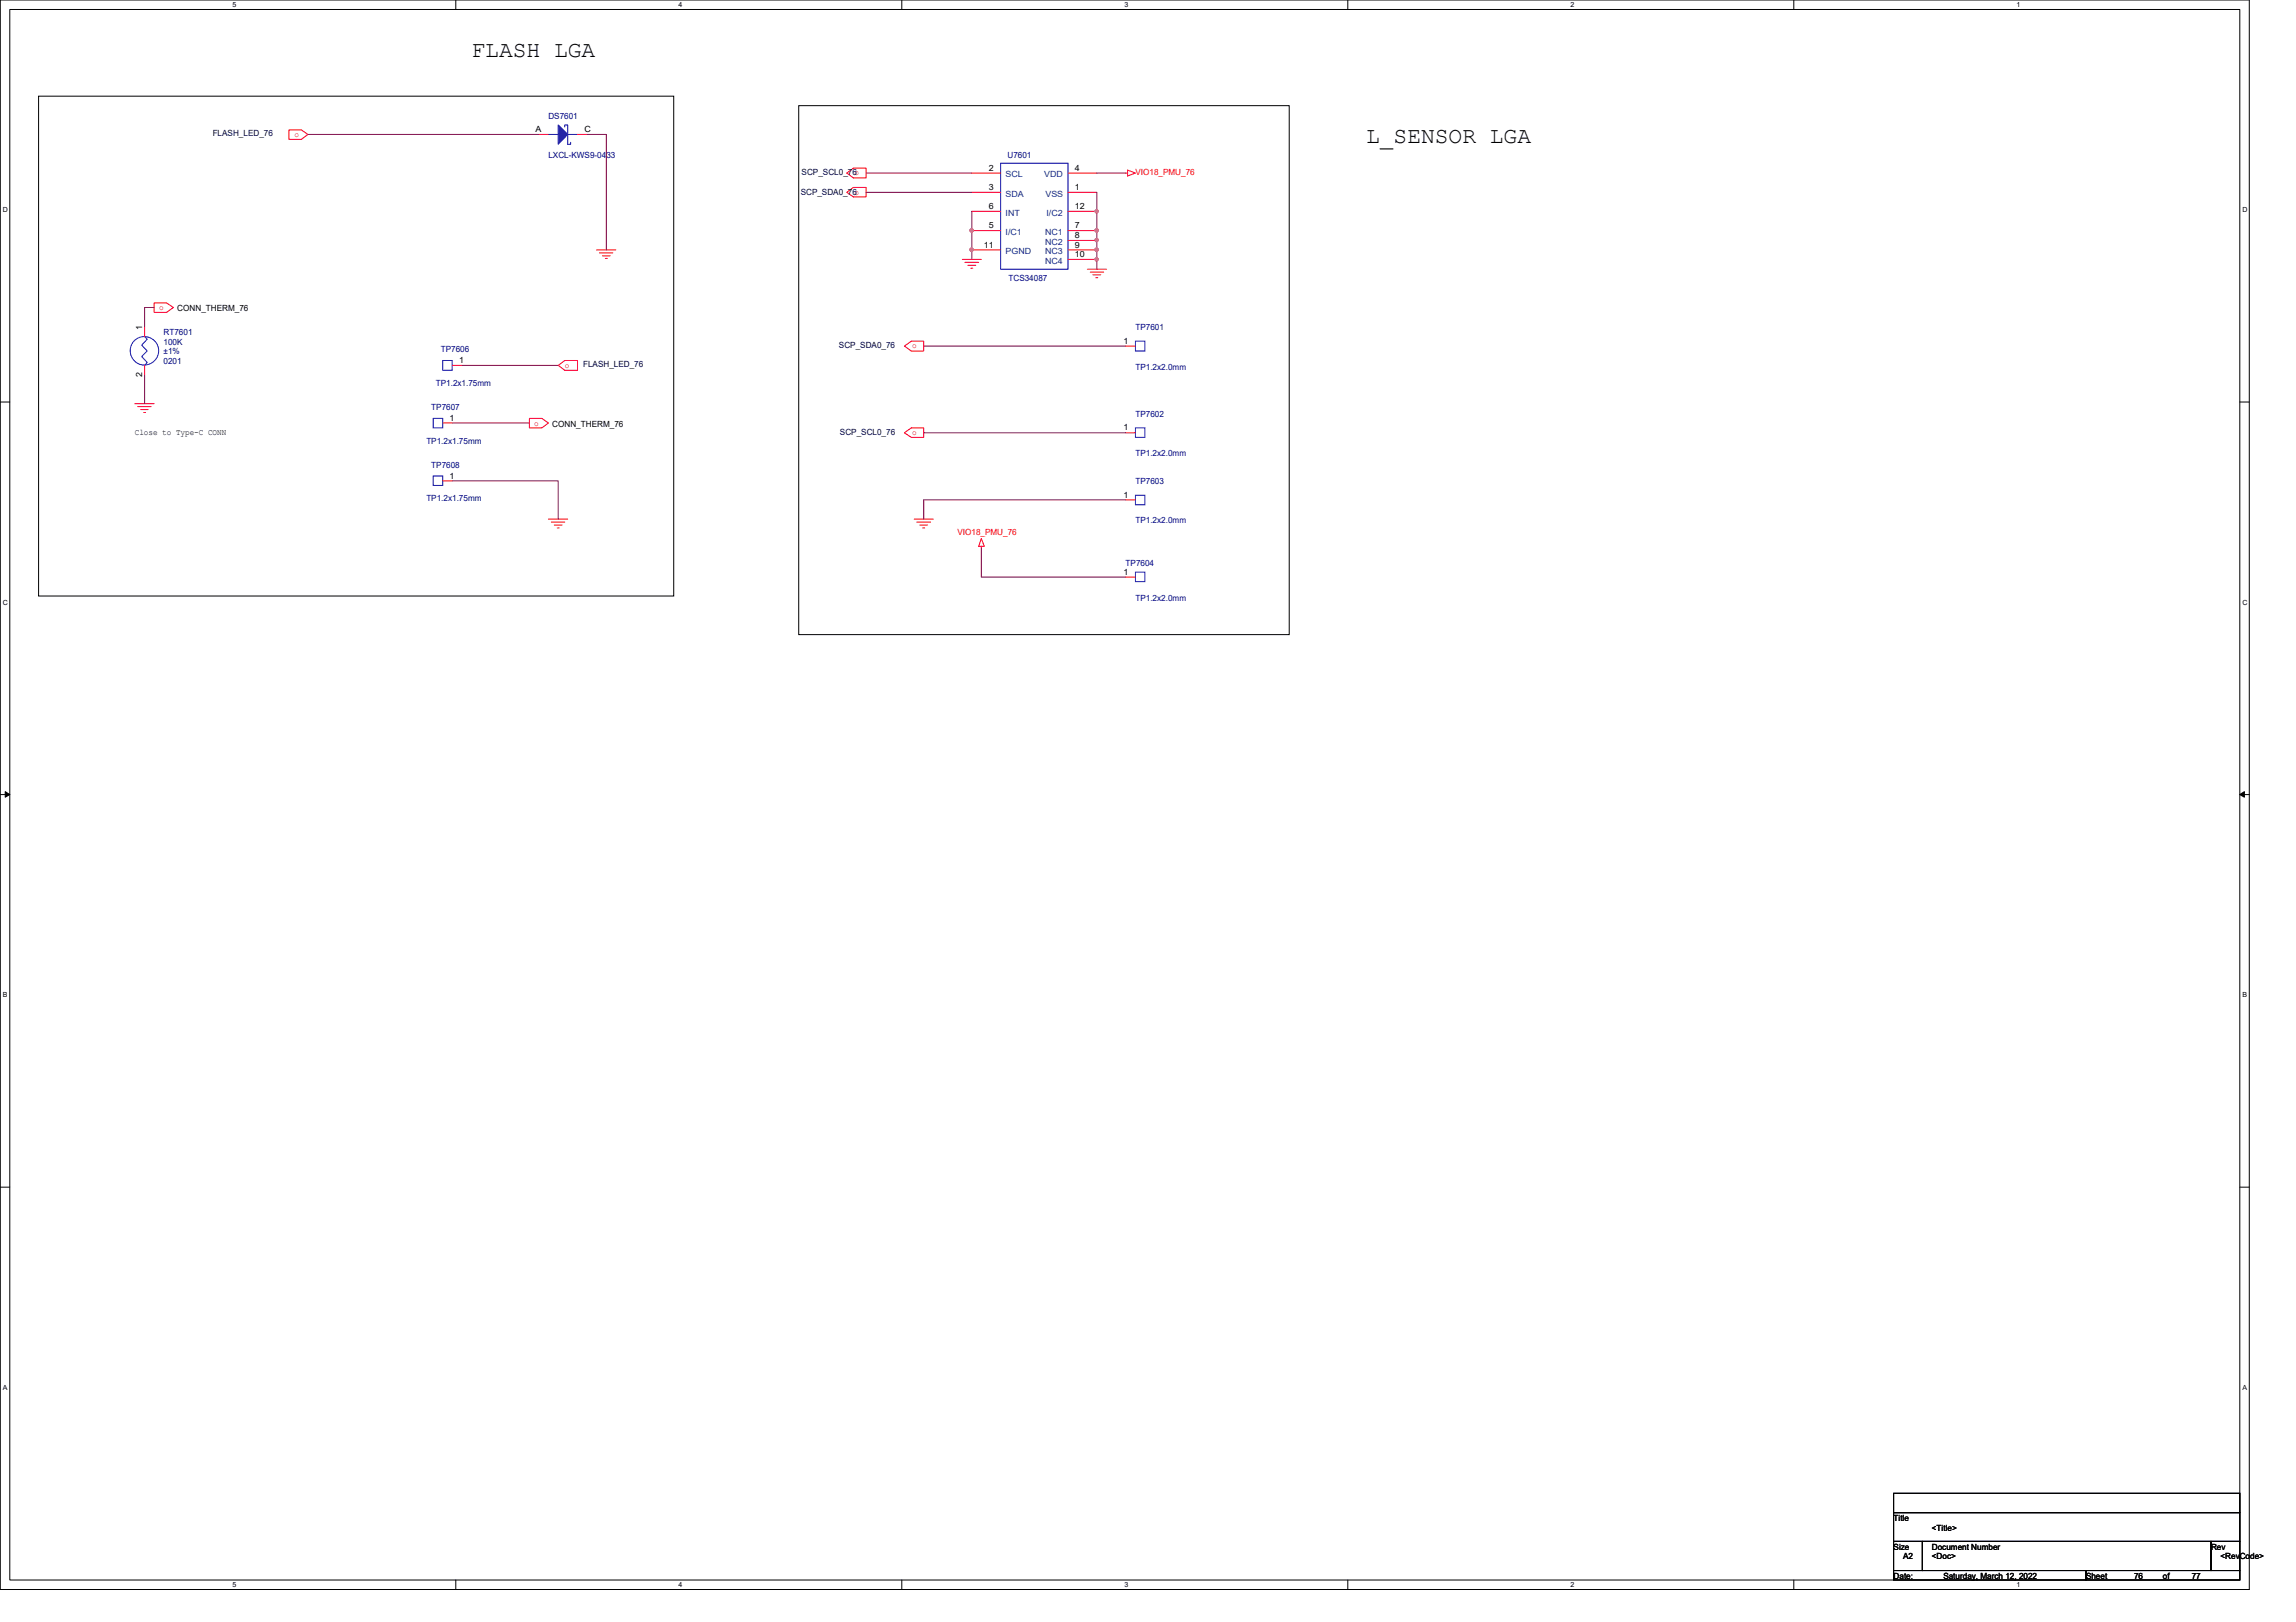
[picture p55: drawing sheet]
<svg xmlns="http://www.w3.org/2000/svg" width="297mm" height="210mm" viewBox="0 0 297 210" stroke-linecap="round" stroke-linejoin="round" font-family="sans-serif">
<defs><g id="words">
<g font-size="3">
<text x="61" y="7.3">FLASH LGA</text>
<text x="176.7" y="18.5">L_SENSOR LGA</text>
</g>
<g font-size="1.1" fill="#000040">
<text x="27.5" y="17.6">FLASH_LED_76</text>
<text x="103.7" y="22.7">SCP_SCL0_76o</text>
<text x="103.6" y="25.2">SCP_SDA0_76o</text>
<text x="75.4" y="47.5">FLASH_LED_76</text>
<text x="108.5" y="45.1">SCP_SDA0_76</text>
<text x="108.7" y="56.3">SCP_SCL0_76</text>
</g>
<g font-size="1.1" fill="#f00">
<text x="38.1" y="17.7">o</text>
<text x="146.9" y="22.7">VIO18_PMU_76</text>
<text x="20.6" y="40.1">o</text>
<text x="73.1" y="47.6">o</text>
<text x="118" y="45.1">o</text>
<text x="69.1" y="55.1">o</text>
<text x="118" y="56.3">o</text>
<text x="123.9" y="69.3">VIO18_PMU_76</text>
</g>
<g font-size="1.1">
<text x="69.3" y="17.1">A</text>
<text x="75.6" y="17.1">C</text>
<text x="127.9" y="22.1">2</text>
<text x="139.1" y="22.1">4</text>
<text x="127.9" y="24.6">3</text>
<text x="127.9" y="29.5">5</text>
<text x="127.9" y="27.1">6</text>
<text x="139.1" y="24.6">1</text>
<text x="139.1" y="29.5">7</text>
<text x="139.1" y="27.1">12</text>
<text x="127.3" y="32">11</text>
<text x="139.1" y="30.8">8</text>
<text x="139.1" y="32">9</text>
<text x="139.1" y="33.3">10</text>
<text x="22.9" y="40.3">CONN_THERM_76</text>
<text x="18.4" y="42.7" transform="rotate(-90 18.4 42.7)">1</text>
<text x="59.4" y="47">1</text>
<text x="145.4" y="44.5">1</text>
<text x="18.4" y="48.8" transform="rotate(-90 18.4 48.8)">2</text>
<text x="17.4" y="56.3">Close to Type-C CONN</text>
<text x="58.2" y="54.4">1</text>
<text x="71.5" y="55.2">CONN_THERM_76</text>
<text x="145.4" y="55.7">1</text>
<text x="58.2" y="61.9">1</text>
<text x="145.4" y="64.4">1</text>
<text x="145.4" y="74.4">1</text>
<text x="245" y="196.8">Title</text>
<text x="245" y="200.5">Size</text>
<text x="246.2" y="201.8">A2</text>
<text x="249.9" y="200.5">Document Number</text>
<text x="249.9" y="201.8">&lt;Doc&gt;</text>
<text x="249.9" y="198.1">&lt;Title&gt;</text>
<text x="286" y="200.5">Rev</text>
<text x="287.3" y="201.8">&lt;RevCode&gt;</text>
<text x="245" y="204.3">Date:</text>
<text x="251.4" y="204.3">Saturday, March 12, 2022</text>
<text x="269.9" y="204.3">Sheet</text>
<text x="276.1" y="204.3">76</text>
<text x="279.8" y="204.3">of</text>
<text x="283.5" y="204.3">77</text>
</g>
<g font-size="1.1" fill="#000080">
<text x="70.9" y="15.4">DS7601</text>
<text x="70.9" y="20.4">LXCL-KWS9-0433</text>
<text x="130.3" y="20.4">U7601</text>
<text x="130.5" y="36.4">TCS34087</text>
<text x="21.2" y="43.3">RT7601</text>
<text x="21.2" y="44.6">100K</text>
<text x="21.2" y="45.8">±1%</text>
<text x="21.2" y="47.1">0201</text>
<text x="57" y="45.6">TP7606</text>
<text x="146.9" y="42.8">TP7601</text>
<text x="146.9" y="47.8">TP1.2x2.0mm</text>
<text x="55.8" y="53.1">TP7607</text>
<text x="56.4" y="50">TP1.2x1.75mm</text>
<text x="146.9" y="53.9">TP7602</text>
<text x="55.2" y="57.4">TP1.2x1.75mm</text>
<text x="146.9" y="59.1">TP1.2x2.0mm</text>
<text x="55.2" y="64.9">TP1.2x1.75mm</text>
<text x="55.8" y="60.5">TP7608</text>
<text x="146.9" y="62.7">TP7603</text>
<text x="146.9" y="67.7">TP1.2x2.0mm</text>
<text x="145.6" y="73.2">TP7604</text>
<text x="146.9" y="77.7">TP1.2x2.0mm</text>
</g>
<g font-size="1.1" fill="#004080">
<text x="130.1" y="22.9">SCL</text>
<text x="135.1" y="22.9">VDD</text>
<text x="130.1" y="25.4">SDA</text>
<text x="130.1" y="27.9">INT</text>
<text x="135.3" y="25.4">VSS</text>
<text x="135.4" y="27.9">I/C2</text>
<text x="130.1" y="30.4">I/C1</text>
<text x="130.1" y="32.9">PGND</text>
<text x="135.2" y="30.4">NC1</text>
<text x="135.2" y="31.7">NC2</text>
<text x="135.2" y="32.9">NC3</text>
<text x="135.2" y="34.1">NC4</text>
</g>
<g font-size=".9">
<text x="30.1" y=".9">5</text>
<text x="87.8" y=".9">4</text>
<text x="145.5" y=".9">3</text>
<text x="203.2" y=".9">2</text>
<text x="260.9" y=".9">1</text>
<text x=".4" y="27.4">D</text>
<text x="290.1" y="27.4">D</text>
<text x=".4" y="78.2">C</text>
<text x="290.1" y="78.2">C</text>
<text x=".4" y="129">B</text>
<text x="290.1" y="129">B</text>
<text x=".4" y="179.8">A</text>
<text x="290.1" y="179.8">A</text>
<text x="30.1" y="205.4">5</text>
<text x="87.8" y="205.4">4</text>
<text x="145.5" y="205.4">3</text>
<text x="203.2" y="205.4">2</text>
<text x="260.9" y="205.4">1</text>
</g>
</g></defs>
<path d="M0 0h291v205.7h-291zM1.3 1.2h288.5v203.3h-288.5z" fill="none" stroke="#000" stroke-width=".13"/>
<g fill="#fff">
<path d="M30.1 .1h.5v1h-.5z"/>
<path d="M30.1 204.6h.5v1h-.5z"/>
</g>
<path d="M59 0v1.2M59 204.5v1.2" fill="none" stroke="#000" stroke-width=".13"/>
<g fill="#fff">
<path d="M87.8 .1h.5v1h-.5z"/>
<path d="M87.8 204.6h.5v1h-.5z"/>
</g>
<path d="M116.7 0v1.2M116.7 204.5v1.2" fill="none" stroke="#000" stroke-width=".13"/>
<g fill="#fff">
<path d="M145.5 .1h.5v1h-.5z"/>
<path d="M145.5 204.6h.5v1h-.5z"/>
</g>
<path d="M174.4 0v1.2M174.4 204.5v1.2" fill="none" stroke="#000" stroke-width=".13"/>
<g fill="#fff">
<path d="M203.2 .1h.5v1h-.5z"/>
<path d="M203.2 204.6h.5v1h-.5z"/>
</g>
<path d="M232.1 0v1.2M232.1 204.5v1.2" fill="none" stroke="#000" stroke-width=".13"/>
<g fill="#fff">
<path d="M260.9 .1h.5v1h-.5z"/>
<path d="M260.9 204.6h.5v1h-.5z"/>
<path d="M.4 26.6h.6v1h-.6z"/>
<path d="M290.1 26.6h.6v1h-.6z"/>
<path d="M.4 77.4h.6v1h-.6z"/>
<path d="M290.1 77.4h.6v1h-.6z"/>
</g>
<path d="M0 52h1.3M289.8 52h1.2" fill="none" stroke="#000" stroke-width=".13"/>
<g fill="#fff">
<path d="M.4 128.2h.6v1h-.6z"/>
<path d="M290.1 128.2h.6v1h-.6z"/>
</g>
<path d="M0 102.8h1.3M.7 102.4l.6 .4-.6 .4zM289.8 102.8h1.2M289.8 102.8l.6-.4v.8z" fill="none" stroke="#000" stroke-width=".13"/>
<path d="M.7 102.4l.6 .4-.6 .4zM289.8 102.8l.6-.4v.8z" fill="#000"/>
<g fill="#fff">
<path d="M.4 179h.5v1h-.5z"/>
<path d="M290.1 179h.6v1h-.6z"/>
</g>
<path d="M5 12.4h82.2v64.7h-82.2zM103.3 13.7h63.5v68.4h-63.5zM0 153.6h1.3M289.8 153.6h1.2M245 193.3h44.8v2.4h-44.8zM245 195.7h44.8v3.8h-44.8zM245 199.5h3.7v3.7h-3.7zM248.7 199.5h37.3v3.7h-37.3zM286 199.5h3.8v3.7h-3.8zM245 203.2h24.9v1.3h-24.9zM269.9 203.2h19.9v1.3h-19.9z" fill="none" stroke="#000" stroke-width=".13"/>
<g fill="none" stroke="#f00" stroke-width=".13">
<path d="M37.4 16.8h1.6l.8 .6-.8 .6h-1.6zM19.9 39.2h1.6l.9 .6-.9 .6h-1.6zM77.2 32.3h2.5M77.6 32.7h1.7M77.9 33.1h1M78.3 33.4h.3M109.6 22.4l.8-.6h1.7v1.2h-1.7zM109.6 24.9l.8-.6h1.7v1.2h-1.7zM124.5 33.6h2.5M124.8 34h1.8M125.2 34.3h1M125.6 34.7h.3"/>
<path d="M140.7 34.8h2.5M141.1 35.2h1.7M141.4 35.6h1M141.8 35.9h.2M145.6 22.4h.3M145.9 22l1 .4-1 .4zM17.4 52.2h2.5M17.8 52.6h1.8M18.2 53h1M18.6 53.4h.2M18.7 42.3v1.3M18.7 47.3v1.2"/>
<path d="M58.5 47.3h1.3M68.5 54.1h1.6l.8 .6-.8 .7h-1.6zM72.2 47.3l.9-.6h1.6v1.2h-1.6zM117 44.8l.9-.6h1.6v1.2h-1.6zM117 56l.9-.6h1.6v1.2h-1.6zM57.3 62.2h1.2M70.9 67.2h2.5M71.3 67.6h1.8M71.7 67.9h1M72.1 68.3h.2M118.3 67.2h2.4M118.6 67.6h1.8"/>
<path d="M119 67.9h1M119.4 68.3h.2M127 70.7v.2M127 69.7l.3 1h-.7z"/>
</g>
<g fill="none" stroke="#00f" stroke-width=".13">
<path d="M18.7 43.6l.3 .3-.7 .8 .7 .7-.7 .7 .7 .8-.3 .4M57.3 46.7h1.2v1.2h-1.2zM56 61.6h1.3v1.2h-1.3z"/>
<circle cx="18.7" cy="45.4" r="1.85"/>
</g>
<path d="M72.2 16.2l1.2 1.2-1.2 1.3z" fill="#00f"/>
<path d="M70.9 17.4h1.3M72.2 16.2l1.2 1.2-1.2 1.3zM73.1 16.4v-.2h.3v2.5h.4v-.3M73.4 17.4h1.3M129.5 21.1h8.7v13.7h-8.7zM56 54.1h1.3v1.3h-1.3zM146.9 55.4h1.2v1.2h-1.2zM146.9 44.2h1.2v1.2h-1.2zM146.9 64.1h1.2v1.2h-1.2zM146.9 74h1.2v1.3h-1.2z" fill="none" stroke="#00f" stroke-width=".13"/>
<g fill="none" stroke="#f00" stroke-width=".13">
<path d="M69.7 17.4h1.2M74.7 17.4h1.2M125.7 24.9h3.8M125.7 22.4h3.8M125.7 29.8h3.8M125.7 27.3h3.8M125.7 32.3h3.8M138.2 24.9h3.7M138.2 22.4h3.7M138.2 29.8h3.7M138.2 31.1h3.7M138.2 27.3h3.7"/>
<path d="M138.2 32.3h3.7M138.2 33.6h3.7M57.3 54.7h1.2M145.6 56h1.3M145.6 44.8h1.3M145.6 74.7h1.3M145.6 64.7h1.3"/>
</g>
<path d="M39.8 17.4h29.9M75.9 17.4h2.5v14.9M19.9 39.8h-1.2v2.5M112.1 22.4h13.6M112.1 24.9h13.6M141.9 22.4h3.7M141.9 24.9v2.4M18.7 48.5v3.7M58.5 54.7h10M59.8 47.3h12.4M58.5 62.2h13.7v5" fill="none" stroke="#800040" stroke-width=".13"/>
<path d="M141.7 27.2h.3l.1 .1-.1 .2-.1 .1-.2-.1z" fill-rule="evenodd" fill="#f0f"/>
<path d="M141.7 27.2h.3l.1 .1-.1 .2-.1 .1-.2-.1z" fill="none" stroke="#f0f" stroke-width=".13"/>
<path d="M125.7 27.3v2.5M141.9 27.3v2.5" fill="none" stroke="#800040" stroke-width=".13"/>
<path d="M141.7 29.6h.3l.1 .2-.1 .2-.1 .1-.2-.1z" fill-rule="evenodd" fill="#f0f"/>
<path d="M141.7 29.6h.3l.1 .2-.1 .2-.1 .1-.2-.1z" fill="none" stroke="#f0f" stroke-width=".13"/>
<path d="M125.7 29.8v2.5" fill="none" stroke="#800040" stroke-width=".13"/>
<path d="M125.5 32.1h.4v.2v.2l-.2 .1-.2-.1z" fill-rule="evenodd" fill="#f0f"/>
<path d="M125.5 32.1h.4v.2v.2l-.2 .1-.2-.1z" fill="none" stroke="#f0f" stroke-width=".13"/>
<path d="M125.5 29.6h.4v.2v.2l-.2 .1-.2-.1z" fill-rule="evenodd" fill="#f0f"/>
<path d="M125.5 29.6h.4v.2v.2l-.2 .1-.2-.1z" fill="none" stroke="#f0f" stroke-width=".13"/>
<path d="M141.9 29.8v2.5" fill="none" stroke="#800040" stroke-width=".13"/>
<path d="M141.7 30.9h.3l.1 .2-.1 .1-.1 .1-.2-.1z" fill-rule="evenodd" fill="#f0f"/>
<path d="M141.7 30.9h.3l.1 .2-.1 .1-.1 .1-.2-.1z" fill="none" stroke="#f0f" stroke-width=".13"/>
<path d="M125.7 32.3v1.3M141.9 32.3v1.3" fill="none" stroke="#800040" stroke-width=".13"/>
<path d="M141.7 33.4h.3l.1 .2-.1 .1-.1 .1-.2-.1z" fill-rule="evenodd" fill="#f0f"/>
<path d="M141.7 33.4h.3l.1 .2-.1 .1-.1 .1-.2-.1z" fill="none" stroke="#f0f" stroke-width=".13"/>
<path d="M141.7 32.1h.3l.1 .2-.1 .2-.1 .1-.2-.1z" fill-rule="evenodd" fill="#f0f"/>
<path d="M141.7 32.1h.3l.1 .2-.1 .2-.1 .1-.2-.1z" fill="none" stroke="#f0f" stroke-width=".13"/>
<path d="M141.9 33.6v1.2M119.5 44.8h26.1M119.5 56h26.1M127 70.9v3.8h18.6M145.6 64.7h-26.1v2.5" fill="none" stroke="#800040" stroke-width=".13"/>
<path d="M141.7 27.2h.3l.1 .1-.1 .2-.1 .1-.2-.1z" fill-rule="evenodd" fill="#f0f"/>
<path d="M141.7 27.2h.3l.1 .1-.1 .2-.1 .1-.2-.1z" fill="none" stroke="#f0f" stroke-width=".13"/>
<path d="M141.7 29.6h.3l.1 .2-.1 .2-.1 .1-.2-.1z" fill-rule="evenodd" fill="#f0f"/>
<path d="M141.7 29.6h.3l.1 .2-.1 .2-.1 .1-.2-.1z" fill="none" stroke="#f0f" stroke-width=".13"/>
<path d="M125.5 32.1h.4v.2v.2l-.2 .1-.2-.1z" fill-rule="evenodd" fill="#f0f"/>
<path d="M125.5 32.1h.4v.2v.2l-.2 .1-.2-.1z" fill="none" stroke="#f0f" stroke-width=".13"/>
<path d="M125.5 29.6h.4v.2v.2l-.2 .1-.2-.1z" fill-rule="evenodd" fill="#f0f"/>
<path d="M125.5 29.6h.4v.2v.2l-.2 .1-.2-.1z" fill="none" stroke="#f0f" stroke-width=".13"/>
<path d="M141.7 30.9h.3l.1 .2-.1 .1-.1 .1-.2-.1z" fill-rule="evenodd" fill="#f0f"/>
<path d="M141.7 30.9h.3l.1 .2-.1 .1-.1 .1-.2-.1z" fill="none" stroke="#f0f" stroke-width=".13"/>
<path d="M141.7 33.4h.3l.1 .2-.1 .1-.1 .1-.2-.1z" fill-rule="evenodd" fill="#f0f"/>
<path d="M141.7 33.4h.3l.1 .2-.1 .1-.1 .1-.2-.1z" fill="none" stroke="#f0f" stroke-width=".13"/>
<path d="M141.7 32.1h.3l.1 .2-.1 .2-.1 .1-.2-.1z" fill-rule="evenodd" fill="#f0f"/>
<path d="M141.7 32.1h.3l.1 .2-.1 .2-.1 .1-.2-.1z" fill="none" stroke="#f0f" stroke-width=".13"/>
<use href="#words"/>
</svg>
